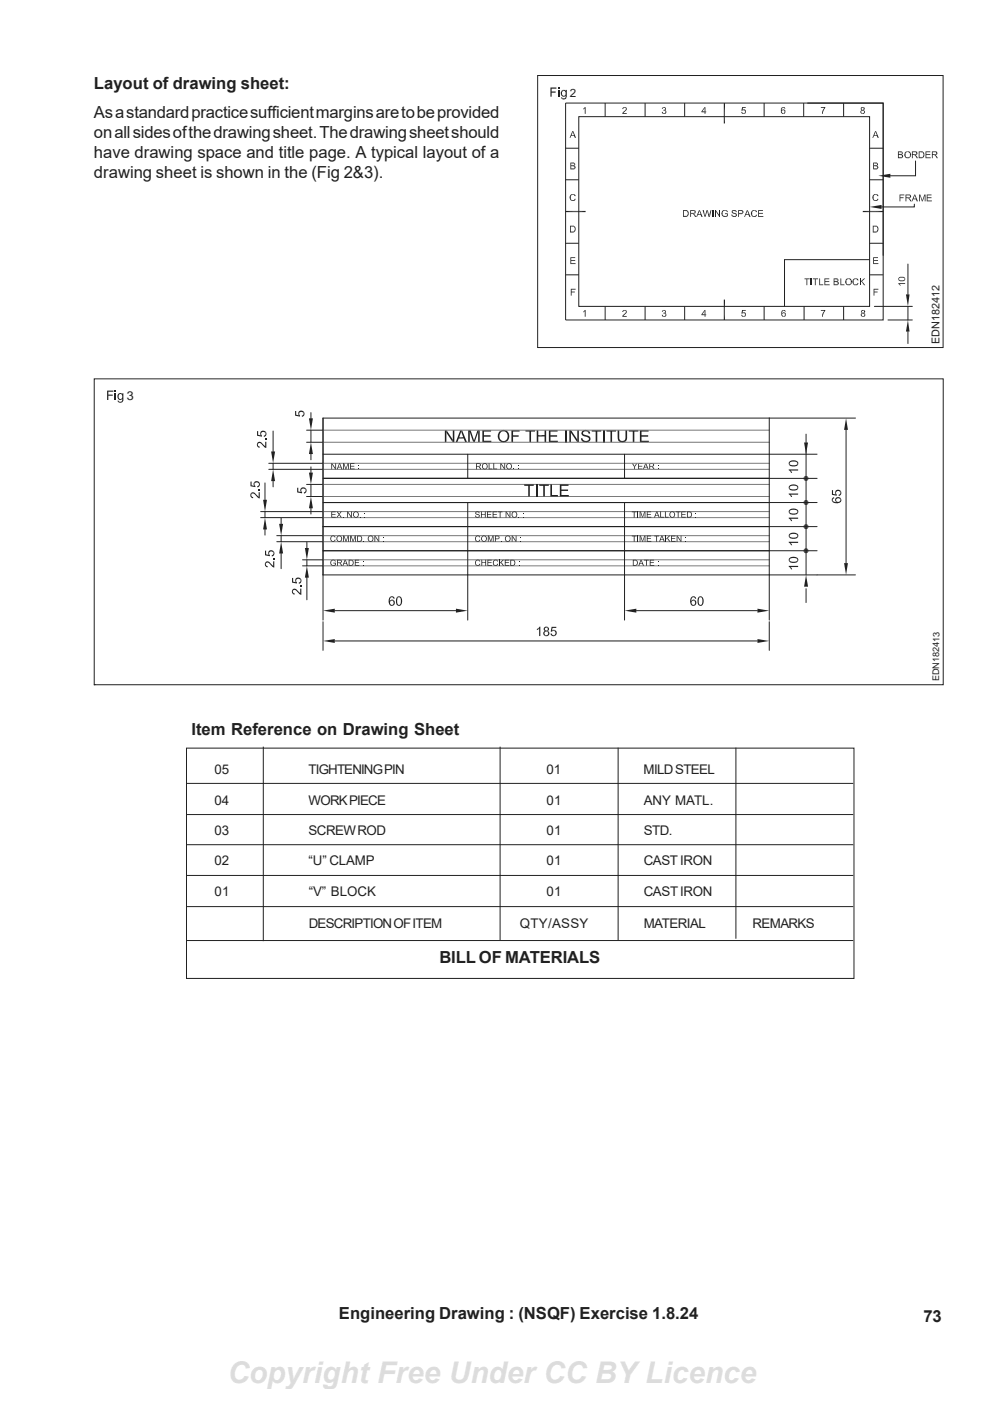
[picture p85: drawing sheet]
<svg xmlns="http://www.w3.org/2000/svg" width="210mm" height="297mm" viewBox="0 0 210 297" stroke-linecap="round" stroke-linejoin="round" font-family="sans-serif">
<defs><g id="words">
<g font-size="3.5" fill="#231f20">
<text x="19.9" y="18.9">Layout of drawing sheet:</text>
<text x="19.9" y="25.1">As a standard practice sufficient margins are to be provided</text>
<text x="19.9" y="29.3">on all sides of the drawing sheet. The drawing sheet should</text>
<text x="19.9" y="33.6">have drawing space and title page. A typical layout of a</text>
<text x="19.9" y="37.8">drawing sheet is shown in the (Fig 2&amp;3).</text>
<text x="40.6" y="155.8">Item Reference on Drawing Sheet</text>
<text x="93.2" y="204.1">BILL OF MATERIALS</text>
<text x="71.9" y="279.6">Engineering Drawing : (NSQF) Exercise 1.8.24</text>
<text x="195.8" y="280.4">73</text>
</g>
<g font-size="2.8" fill="#231f20">
<text x="45.5" y="164.1">05</text>
<text x="65.4" y="164.1">TIGHTENING PIN</text>
<text x="115.9" y="164.1">01</text>
<text x="136.5" y="164.1">MILD STEEL</text>
<text x="45.5" y="170.7">04</text>
<text x="65.4" y="170.7">WORK PIECE</text>
<text x="115.9" y="170.7">01</text>
<text x="136.5" y="170.7">ANY MATL.</text>
<text x="45.5" y="177.1">03</text>
<text x="65.4" y="177.1">SCREW ROD</text>
<text x="115.9" y="177.1">01</text>
<text x="136.5" y="177.1">STD.</text>
<text x="45.5" y="183.5">02</text>
<text x="65.4" y="183.5">“U” CLAMP</text>
<text x="115.9" y="183.5">01</text>
<text x="136.5" y="183.5">CAST IRON</text>
<text x="45.5" y="189.9">01</text>
<text x="65.4" y="189.9">“V” BLOCK</text>
<text x="115.9" y="189.9">01</text>
<text x="136.5" y="189.9">CAST IRON</text>
<text x="65.4" y="196.8">DESCRIPTION OF ITEM</text>
<text x="110.2" y="196.8">QTY/ASSY</text>
<text x="136.5" y="196.8">MATERIAL</text>
<text x="159.6" y="196.8">REMARKS</text>
</g>
<text font-size="2.6" fill="#231f20" x="26.9" y="84.9">3</text>
<text font-size="2.5" fill="#231f20" x="120.8" y="20.5">2</text>
<text font-size="2.3" fill="#231f20" x="199.2" y="73" transform="rotate(-90 199.2 73)">EDN182412</text>
<text font-size="1.9" fill="#231f20" x="199.1" y="144.4" transform="rotate(-90 199.1 144.4)">EDN182413</text>
</g></defs>
<path d="M153.6 21.9v4.3M119.9 44.8h4.3M182.9 44.8h4.4M153.6 63.5v4.3" fill="none" stroke="#231f20" stroke-width=".25"/>
<g fill="#231f20">
<path d="M157.2 66.7l.4 .4h.4l-.6 .1z"/>
<path d="M157.6 66.3l.5 .1-.1 .7h-.3l.2-.2v-.4z"/>
<path d="M157.4 66.2l.5 .1z"/>
<path d="M157.4 65.7h.7v.2h-.6l-.1 .4h.6l-.8 .2z"/>
<path d="M149.4 65.7h.2l-.7 1h.8v.1h-.1v.4h-.2v-.4h-.7z"/>
<path d="M149.6 65.7v1h-.7h.5v-.7z"/>
<path d="M140.3 66.7l.5 .4h-.4z"/>
<path d="M140.8 66.5l.4-.1 .1 .6-.2 .2-.7-.1 .7-.2v-.3z"/>
<path d="M140.7 66.3l.5 .1-.5 .1z"/>
<path d="M140.4 65.9l.4-.1-.3 .3h-.2z"/>
<path d="M140.5 65.8l.5-.1 .2 .2v.4h-.4l.2-.1v-.3z"/>
<path d="M132.5 65.8h.3l.1 .5-.7 .7h.7v.2h-1l.1-.4 .7-.6v-.2z"/>
<path d="M132 65.9l.2-.2 .6 .1-.6 .1v.2h-.3z"/>
<path d="M123.6 66.1h.4l-.3 .1z"/>
<path d="M123.8 65.9l.4-.2v1.5h-.2v-1.1l-.3-.1z"/>
<path d="M185.1 54.5h1.1v.2h-.9v.4h.9v.2h-.9v.5h.9v.2h-1.1z"/>
<path d="M185.6 48l.6 .1v.8l-.1 .2h-.9h.5l.3-.1a.66 .66 0 0 0-.4-1z"/>
<path d="M185.1 47.9h.8l.2 .1h-.9v1.1h.9l-.1 .1-.9 .1z"/>
<path d="M185.2 42.5l.7-.1 .2-.3 .1 .1v.2a.72 .72 0 0 1-1 .1z"/>
<path d="M185.6 41.2h.5l.1 .4z"/>
<path d="M185.1 41.4l.3-.2h.7h-.5a.68 .68 0 0 0-.2 1.2h.2l-.4 .1-.2-.4z"/>
<path d="M185.6 35.2h.6v.5h-.9h.7v-.4z"/>
<path d="M185.6 34.6h.5l.1 .4-.9 .1h.5l.2-.2-.1-.3z"/>
<path d="M185.1 34.5l1 .1h-.8v.5h.7l-.1 .1h.3h-.9v.5h.9l-.2 .2h-.9z"/>
<path d="M185.6 27.8h.1l-.3 .8 .5 .2h-.6l-.2 .4h-.1z"/>
<path d="M185.7 27.8l.6 1.4h-.2l-.2-.4-.5-.2h.5l-.3-.5z"/>
</g>
<path d="M128.3 21.9v2.8M136.8 21.9v2.8M145.2 21.9v2.8M162 21.9v2.8M170.4 21.9v2.8" fill="none" stroke="#231f20" stroke-width=".21"/>
<g fill="#231f20">
<path d="M123.6 23h.4l-.3 .2z"/>
<path d="M123.7 23l.5-.3v1.4h-.2v-1.1z"/>
</g>
<path d="M119.9 21.9h67.4v45.9h-67.4zM122.7 24.7h61.7v40.3h-61.7zM171.2 21.9h16.1v32.3M178.9 21.9v2.8M128.3 65v2.8M136.8 65v2.8M145.2 65v2.8M162 65v2.8" fill="none" stroke="#231f20" stroke-width=".21"/>
<g fill="#231f20">
<path d="M132.5 22.8h.3l.1 .5-.7 .7h.7v.1h-1l.1-.3 .7-.6v-.2z"/>
<path d="M132 22.9l.2-.2 .6 .1-.6 .1-.1 .2h-.2z"/>
<path d="M140.3 23.7l.5 .4h-.4z"/>
<path d="M140.8 23.5l.4-.1 .1 .6-.2 .1h-.7l.7-.2v-.4z"/>
<path d="M140.7 23.3l.5 .1-.5 .1z"/>
<path d="M140.4 22.9l.4-.1-.3 .3-.2-.1z"/>
<path d="M140.5 22.8l.5-.1 .2 .2v.4h-.4l.2-.1v-.3z"/>
<path d="M149.4 22.7h.2l-.7 .9h.8v.2h-.1v.3h-.2v-.3h-.7z"/>
<path d="M149.6 22.7v.9h-.7h.5v-.6z"/>
<path d="M157.2 23.7l.4 .4h.4h-.6z"/>
<path d="M157.6 23.3l.5 .1-.1 .7h-.3l.2-.2v-.4z"/>
<path d="M157.4 23.2l.5 .1z"/>
<path d="M157.4 22.7h.7v.2h-.6l-.1 .4h.6l-.8 .2z"/>
<path d="M166.1 23.4h.4l-.1 .7h-.3l.2-.2v-.4z"/>
<path d="M165.8 23.3h.6l-.7 .1z"/>
<path d="M165.7 22.9l.4-.1-.4 .3v.3h.2a.38 .38 0 0 0-.2 .3 .38 .38 0 0 0 .3 .4h.4h-.6l-.1-.1z"/>
<path d="M165.7 22.8h.1a.43 .43 0 0 1 .7 .2l-.4-.2z"/>
<path d="M174 22.7h1l-.4 .8-.1 .6h-.2v-.4l.5-.8h-.8z"/>
<path d="M182.9 23.5h.5v.5a.48 .48 0 0 1-.8 .1l.6-.2v-.4z"/>
<path d="M182.9 22.8h.4v.5h-.4l.2-.1v-.3z"/>
<path d="M182.5 22.9l.2-.2 .6 .1-.6 .2 .1 .3h.4l-.1 .1 .2 .1h-.6a.39 .39 0 0 0 .2 .6l-.5-.2v-.4l.3-.1-.2-.2z"/>
</g>
<path d="M184.4 55.1h-18.1v9.9" fill="none" stroke="#231f20" stroke-width=".21"/>
<g fill="#231f20">
<path d="M170.6 59h1.1v.2h-.5v1.3h-.2v-1.3h-.4z"/>
<path d="M171.9 59h.3v1.5h-.3z"/>
<path d="M172.3 59h1.1v.2h-.5v1.3h-.1v-1.3h-.5z"/>
<path d="M173.7 59h.2v1.3h.7v.2h-.9z"/>
<path d="M174.8 59h1v.2h-.8v.4h.8v.2h-.8v.5h.9v.2h-1.1z"/>
<path d="M177.3 59.8h.5v.5h-.9l.7-.1v-.3z"/>
<path d="M177.2 59.2h.5l.1 .3-.9 .1h.5l.2-.1-.1-.3z"/>
<path d="M176.8 59l.9 .1-.8 .1v.4h.7l-.1 .1 .3 .1h-.9v.5h.9l-.2 .2h-.8z"/>
<path d="M178.2 59h.2v1.3h.6v.2h-.8z"/>
<path d="M179.3 59.3l.2-.2h.4l-.4 .3v.6l.2 .3h.7l-.2 .2h-.6l-.2-.2-.2-.3z"/>
<path d="M179.5 59.1a.76 .76 0 0 1 1 .2 .76 .76 0 0 1-.1 1h-.5l.4-.1 .1-.7-.4-.4z"/>
<path d="M181 60.4l.7-.1 .1-.3h.2l-.1 .3a.71 .71 0 0 1-.9 .1z"/>
<path d="M181.4 59.1h.4l.2 .4z"/>
<path d="M180.8 59.3l.4-.3 .6 .1h-.4a.68 .68 0 0 0-.2 1.2h.2l-.4 .1-.3-.4z"/>
<path d="M182.7 59.7l.1-.1 .6 .9h-.2z"/>
<path d="M182.4 59.7l.8-.7h.2l-1 1z"/>
<path d="M182.3 59h.1v1.5h-.1z"/>
</g>
<path d="M119.9 31.4h2.8M119.9 38.1h2.8M119.9 51.6h2.8M119.9 58.3h2.8" fill="none" stroke="#231f20" stroke-width=".21"/>
<g fill="#231f20">
<path d="M121 61.2h1v.2h-.8v.4h.7v.2h-.7v.7h-.2z"/>
<path d="M120.9 54.5h1.1v.2h-.9v.4h.9v.2h-.9v.5h.9v.2h-1.1z"/>
<path d="M121.4 48l.6 .1v.8l-.1 .2h-.9h.5l.3-.1a.66 .66 0 0 0-.4-1z"/>
<path d="M120.9 47.9h.8l.2 .1h-.9v1.1h.9l-.1 .1-.9 .1z"/>
<path d="M121 42.5l.7-.1 .2-.3 .1 .1v.2a.72 .72 0 0 1-1 .1z"/>
<path d="M121.4 41.2h.5l.1 .4z"/>
<path d="M121 41.2h.9h-.5a.68 .68 0 0 0-.2 1.2h.2l-.4 .1-.2-.4v-.4z"/>
<path d="M121.4 35.2h.6v.5h-.9h.7v-.4z"/>
<path d="M121.4 34.6h.5l.1 .4-.9 .1h.5l.2-.2-.1-.3z"/>
<path d="M120.9 34.5l1 .1h-.8v.5h.7l-.1 .1h.3h-.9v.5h.9l-.2 .2h-.9z"/>
<path d="M121.4 27.8h.1l-.3 .8 .5 .2h-.6l-.2 .4h-.1z"/>
<path d="M121.5 27.8l.6 1.4h-.2l-.2-.4-.5-.2h.5l-.3-.5z"/>
</g>
<path d="M114 16h86v57.7h-86zM184.4 38.1h2.9M184.4 31.4h2.9M184.4 51.6h2.9" fill="none" stroke="#231f20" stroke-width=".21"/>
<g fill="#231f20">
<path d="M116.7 18.6h1.3v.2h-1v.6h.8v.3h-.8v.8h-.3z"/>
<path d="M118.3 19.1h.3v1.4h-.3z"/>
<path d="M118.3 18.6h.3v.2h-.3z"/>
<path d="M119 20.6l.2 .2h.3l-.4 .1z"/>
<path d="M119.1 20.9l.7-.1 .1-.1v-.4h.3l-.3 .7-.6 .1z"/>
<path d="M119.1 19.2h.4l-.1 .1a.63 .63 0 0 0 0 1h.8h-.4l-.1 .2-.6-.2-.2-.3v-.5z"/>
<path d="M119.7 19.3l.2-.1v-.1h.3v1.2h-.7l.4-.2v-.5z"/>
<path d="M119.2 19.1h.6l.1 .1h-.8z"/>
<path d="M145.3 44.7l.6 .1 .1 .8-.2 .2h-.8h.5l.3-.1a.66 .66 0 0 0-.5-1z"/>
<path d="M144.8 44.6h.9l.1 .1h-.8v1.1h.8v.1l-1 .1z"/>
<path d="M146.8 45.3h.3l.5 .7h-.2l-.4-.6z"/>
<path d="M146.5 45.1h.7l.1-.3-.3-.1 .4-.1v.6z"/>
<path d="M146.3 44.6h1.1l-.9 .1v.4l.9 .1-.9 .1v.7h-.2z"/>
<path d="M148.2 44.6h.2l-.4 .8 .5 .2h-.5l-.2 .4h-.2z"/>
<path d="M148.4 44.6l.6 1.4h-.3l-.2-.4-.5-.2h.5l-.2-.5z"/>
<path d="M149 44.6h.2l.3 1.1-.1 .3z"/>
<path d="M149.8 44.6h.3l-.5 1.4h-.2z"/>
<path d="M149.9 44.7l.2-.1 .3 1.2-.2 .2z"/>
<path d="M150.7 44.6h.1l-.3 1.4h-.3l.2-.2z"/>
<path d="M151.1 44.6h.2v1.4h-.2z"/>
<path d="M152.5 44.6h.2v1.4h-.2z"/>
<path d="M151.6 44.6h.2v1.4h-.2z"/>
<path d="M151.8 44.6l.7 1.1v.3l-.7-1.2z"/>
<path d="M153.7 45.2h.6l-.1 .7-.8 .1-.2-.2 .9-.1v-.3h-.4z"/>
<path d="M153.7 44.6h.4l.2 .4z"/>
<path d="M153.1 44.7l.3-.1h.7l-.8 .2-.1 .8 .3 .2h.2h-.5a.78 .78 0 0 1-.1-1.1z"/>
<path d="M155.1 45.5h.1l.2 .3h.3h-.5z"/>
<path d="M155.7 44.7h.5v.3h-.2l-.1-.3z"/>
<path d="M155.2 44.7l.1-.1h.8l-.7 .1-.1 .3 .2 .1a.67 .67 0 0 1 .8 .4v.2l-.3 .3-.8-.1 .7-.1a.27 .27 0 0 0 .2-.3 .27 .27 0 0 0-.4-.2l-.5-.2z"/>
<path d="M157.1 44.7h.4l.1 .4-.9 .1h.6l.1-.1v-.3z"/>
<path d="M156.5 44.6h1l-.8 .1v.5h.8l-.1 .2h-.7v.6h-.2z"/>
<path d="M158.4 44.6h.1l-.3 .8 .5 .2h-.6l-.2 .4h-.1z"/>
<path d="M158.5 44.6l.6 1.4h-.2l-.2-.4-.5-.2h.5l-.2-.5z"/>
<path d="M159.5 45.9l.7-.1 .1-.3 .2 .1-.1 .2a.72 .72 0 0 1-.9 .1z"/>
<path d="M159.9 44.6h.4l.2 .4z"/>
<path d="M159.4 44.7l.2-.1h.7h-.4a.68 .68 0 0 0-.3 1.2h.3l-.4 .1-.3-.4z"/>
<path d="M160.7 44.6h1.1v.1h-.9v.4h.9v.2h-.9v.5h.9v.2h-1.1z"/>
</g>
<path d="M184.4 58.3h2.9M170.5 65v2.8M178.9 65v2.8" fill="none" stroke="#231f20" stroke-width=".21"/>
<g fill="#231f20">
<path d="M166.2 66.4h.4l-.1 .7h-.3l.2-.2v-.4z"/>
<path d="M165.8 66.4l.2-.2 .5 .1z"/>
<path d="M165.7 65.9l.5-.1-.4 .3v.3h.2a.38 .38 0 0 0-.2 .4 .38 .38 0 0 0 .3 .3h.4l-.6 .1-.2-.2z"/>
<path d="M165.8 65.8h.1a.43 .43 0 0 1 .7 .3l-.4-.3z"/>
<path d="M174 65.7h1l-.4 .9-.1 .6h-.2v-.5l.5-.8h-.8z"/>
<path d="M183 66.5l.4 .1v.4a.48 .48 0 0 1-.7 .1l.6-.2v-.3z"/>
<path d="M183 65.8h.4v.5h-.4l.2-.1v-.3z"/>
<path d="M182.6 65.9l.2-.2 .6 .1-.6 .2v.3h.5l-.1 .1 .2 .1h-.6a.39 .39 0 0 0 .2 .6l-.5-.2v-.3l.3-.2-.2-.2z"/>
<path d="M185.2 61.2h1v.2h-.8v.4h.7v.2h-.7v.7h-.2z"/>
<path d="M190.9 32.9h.5v.5h-.8l.6-.1v-.4z"/>
<path d="M190.8 32.3h.5l.1 .3-.8 .1h.5l.1-.2-.1-.2z"/>
<path d="M190.4 32.1l.9 .1-.7 .1v.4h.6l-.1 .1 .3 .1h-.8v.5h.8l-.2 .1h-.8z"/>
<path d="M191.8 32.4l.2-.2h.4l-.4 .2v.7l.3 .3h.6l-.1 .1h-.6l-.3-.1-.2-.4z"/>
<path d="M192 32.2a.76 .76 0 0 1 1 .1 .76 .76 0 0 1-.1 1.1h-.5l.4-.1 .1-.8-.4-.3z"/>
<path d="M193.8 32.9h.3l.5 .6h-.2l-.4-.6z"/>
<path d="M193.5 32.7h.7l.1-.3-.3-.1 .5-.1v.6z"/>
<path d="M193.4 32.1l1.1 .1-1 .1v.4l1 .1-1 .1v.6h-.1z"/>
<path d="M195.3 32.3l.6 .1 .1 .7-.2 .3h-.8h.5l.2-.2a.66 .66 0 0 0-.4-.9z"/>
<path d="M194.8 32.1h.8l.2 .2h-.8v1.1h.8l-.1 .1h-.9z"/>
<path d="M196.2 32.1h1v.2h-.8v.4h.8v.2h-.8v.5h.9v.1h-1.1z"/>
<path d="M198 32.9h.3l.6 .6h-.3l-.3-.6z"/>
<path d="M197.8 32.7h.6l.1-.3-.2-.1 .4-.1v.6z"/>
<path d="M197.6 32.1l1.1 .1-.9 .1v.4l.9 .1-.9 .1v.6h-.2z"/>
<path d="M190.7 41.2h1v.2h-.8v.4h.7v.2h-.7v.7h-.2z"/>
<path d="M192.4 42h.4l.5 .7h-.3l-.3-.6z"/>
<path d="M192.2 41.8h.6l.1-.3-.2-.1 .4-.1v.6z"/>
<path d="M192 41.2l1.1 .1-.9 .1v.4l.9 .1-.9 .1v.7h-.2z"/>
<path d="M193.9 41.2h.1l-.3 .9 .5 .2h-.6l-.2 .4h-.1z"/>
<path d="M194 41.2l.6 1.5h-.2l-.2-.4-.5-.2h.5l-.3-.5z"/>
<path d="M196 41.2h.2l-.6 1.5h-.1z"/>
<path d="M196.2 41.2v1.5h-.1v-1.2z"/>
<path d="M194.9 41.2h.2l-.1 1.5h-.1z"/>
<path d="M195.1 41.2l.5 1.1-.1 .4-.5-1.3z"/>
<path d="M196.5 41.2h1v.2h-.8v.4h.8v.2h-.8v.5h.9v.2h-1.1z"/>
<path d="M186.2 37.3l2.6-.5v.9z"/>
</g>
<path d="M194.1 34.1v3.2h-5.3" fill="none" stroke="#231f20" stroke-width=".21"/>
<path d="M184.4 43.9l2.5-.5v.9z" fill="#231f20"/>
<path d="M192.5 56v6.4M193.9 43.3v.6h-7M185.4 65h8M188.3 67.8h5.1M192.5 65v2.8M192.5 70.3v2.5" fill="none" stroke="#231f20" stroke-width=".21"/>
<g fill="#231f20">
<path d="M192.5 67.8l.3 2.5h-.7z"/>
<path d="M192.1 62.4h.7l-.3 2.6z"/>
<path d="M190.8 60.2l.2 .4-.3-.1z"/>
<path d="M190.5 60h1.4v.2h-1.1l-.1 .3z"/>
<path d="M190.6 59.1l.3 .4h.6l.2-.1 .1-.5v.5a1.03 1.03 0 0 1-1.2 .1z"/>
<path d="M190.6 58.9a1.2 1.2 0 0 1 1.2 0v.2a.88 .88 0 0 0-1.2-.2v.6z"/>
</g>
<path d="M65.1 118.7v1.3" fill="none" stroke="#231f20" stroke-width=".21"/>
<g fill="#231f20">
<path d="M64.6 116.2h.9l-.4 2.5z"/>
<path d="M62.1 124.9a1.04 1.04 0 0 1 1.3 .6l.3 .3v-1h.2v1.3l-.4-.1a1.55 1.55 0 0 0-1.3-.9l-.1 .3z"/>
<path d="M62 125l.1 .6 .4 .2v.3a.67 .67 0 0 1-.5-1.1z"/>
<path d="M63.6 124.1h.3v.3h-.3z"/>
<path d="M63.7 122.6a.65 .65 0 0 1 .2 .7 .65 .65 0 0 1-.5 .5l-.1-.3 .4-.2z"/>
<path d="M62.7 122.6h.1a.73 .73 0 0 1 .9 0v.5a.47 .47 0 0 0-.4-.4 .47 .47 0 0 0-.5 .4z"/>
<path d="M62.7 122.7v.7l-.1-.3z"/>
<path d="M61.9 122.5h.3v.8l.5 .1v-.8l.2 1.1-1-.2z"/>
</g>
<path d="M65.1 121.8v5.4" fill="none" stroke="#231f20" stroke-width=".21"/>
<path d="M65.1 120l.4 2.5h-.9z" fill="#231f20"/>
<path d="M59.6 113.6v1.2M64.1 120h4.4M64.1 118.7h4.4M65.1 115v1.8" fill="none" stroke="#231f20" stroke-width=".21"/>
<g fill="#231f20">
<path d="M59.2 111.1h.8l-.4 2.5z"/>
<path d="M56.4 119.1a1.04 1.04 0 0 1 1.3 .6l.2 .3v-1h.3v1.3l-.4-.1a1.55 1.55 0 0 0-1.3-.9l-.1 .3z"/>
<path d="M56.3 119.2l.1 .6 .4 .2-.1 .3a.67 .67 0 0 1-.4-1.1z"/>
<path d="M57.9 118.3h.3v.3h-.3z"/>
<path d="M58 116.8a.65 .65 0 0 1 .2 .7 .65 .65 0 0 1-.6 .5v-.3l.3-.2z"/>
<path d="M57 116.8h.1a.74 .74 0 0 1 .9 0v.5a.47 .47 0 0 0-.5-.4 .47 .47 0 0 0-.5 .4z"/>
<path d="M57 116.9v.7l-.2-.3z"/>
<path d="M56.2 116.7h.2v.8l.6 .1v-.8l.2 1.1-1-.2z"/>
</g>
<path d="M59.6 116.7v3.9" fill="none" stroke="#231f20" stroke-width=".21"/>
<path d="M59.6 114.8l.4 2.6h-.8z" fill="#231f20"/>
<path d="M65.9 99v1.8M58.7 114.8h9.8M58.7 113.6h9.8M59.6 109.8v1.9M65.9 102.7v2.6" fill="none" stroke="#231f20" stroke-width=".21"/>
<path d="M65.5 100.2h.8l-.4 2.5z" fill="#231f20"/>
<path d="M65 105.3h3.5M65 102.7h3.5M65.9 107.1v1.9" fill="none" stroke="#231f20" stroke-width=".21"/>
<g fill="#231f20">
<path d="M65.9 105.3l.4 2.5h-.8z"/>
<path d="M64.8 103.5a.65 .65 0 0 1 .2 .7 .65 .65 0 0 1-.5 .4l-.1-.2 .4-.2z"/>
<path d="M63.8 103.5h.1a.73 .73 0 0 1 .9 0v.5a.47 .47 0 0 0-.5-.4 .47 .47 0 0 0-.4 .4z"/>
<path d="M63.8 103.5v.8l-.1-.4z"/>
<path d="M63 103.4h.2v.8l.6 .1v-.8l.2 1.1-1-.2z"/>
<path d="M53.3 104.5a1.04 1.04 0 0 1 1.3 .6l.2 .2v-.9h.3v1.3l-.4-.2a1.55 1.55 0 0 0-1.3-.8l-.1 .3z"/>
<path d="M53.2 104.5l.1 .7 .4 .2v.2a.67 .67 0 0 1-.5-1.1z"/>
<path d="M54.8 103.7h.3v.3h-.3z"/>
<path d="M54.9 102.2a.65 .65 0 0 1 .2 .7 .65 .65 0 0 1-.5 .4l-.1-.2 .4-.2z"/>
<path d="M53.9 102.2h.1a.73 .73 0 0 1 .9 0v.5a.47 .47 0 0 0-.5-.4 .47 .47 0 0 0-.4 .4z"/>
<path d="M53.9 102.2v.8l-.1-.4z"/>
<path d="M53.1 102.1h.2v.8l.6 .1v-.8l.2 1.1-1-.2z"/>
<path d="M56.2 109.7l.4 2.5h-.8z"/>
<path d="M55.8 106h.8l-.4 2.5z"/>
</g>
<path d="M55.3 108.5h13.2M55.3 109.7h13.2M56.2 102.4v4.2M56.2 108.5v1.2M56.2 111.6v1.8" fill="none" stroke="#231f20" stroke-width=".21"/>
<g fill="#231f20">
<path d="M54.7 93.8a1.04 1.04 0 0 1 1.3 .6l.2 .2v-.9h.3v1.3l-.4-.2a1.55 1.55 0 0 0-1.3-.8l-.1 .3z"/>
<path d="M54.6 93.8l.1 .7 .4 .2-.1 .2a.67 .67 0 0 1-.4-1.1z"/>
<path d="M56.2 93h.3v.2h-.3z"/>
<path d="M56.3 91.5a.65 .65 0 0 1 .2 .7 .65 .65 0 0 1-.6 .4v-.2l.4-.2z"/>
<path d="M55.3 91.5l.1-.1a.73 .73 0 0 1 .9 .1v.5a.47 .47 0 0 0-.5-.4 .47 .47 0 0 0-.4 .4z"/>
<path d="M55.3 91.5v.8l-.2-.4z"/>
<path d="M54.5 91.4h.2v.8l.6 .1v-.8l.2 1.1-1-.2z"/>
<path d="M57.9 99.5l.4 2.5h-.8z"/>
<path d="M57.5 95.7h.8l-.4 2.5z"/>
</g>
<path d="M57 98.2h11.5M57 99.5h11.5M57.9 91.4v5M57.9 98.2v1.3M57.9 101.4v1.8" fill="none" stroke="#231f20" stroke-width=".21"/>
<g fill="#231f20">
<path d="M64.4 87.2a.65 .65 0 0 1 .1 .7 .65 .65 0 0 1-.5 .5v-.3l.3-.2z"/>
<path d="M63.4 87.2a.73 .73 0 0 1 1 0v.5a.47 .47 0 0 0-.5-.4 .47 .47 0 0 0-.5 .4z"/>
<path d="M63.4 87.3l-.1 .7-.1-.3z"/>
<path d="M62.6 87.1h.2v.8l.5 .1 .1-.8 .2 1.1-1-.2z"/>
<path d="M65.9 93.8l.4 2.5h-.8z"/>
<path d="M65.5 88.7h.8l-.4 2.5z"/>
</g>
<path d="M65 91.2h3.5M65 93.8h3.5M65.9 87.5v1.8M65.9 91.2v2.6M65.9 95.6v1.9M68.5 88.6v33.3" fill="none" stroke="#231f20" stroke-width=".21"/>
<g fill="#231f20">
<path d="M96 91.2h.3v2.5h-.3z"/>
<path d="M94.3 91.2h.4l-.1 2.5h-.3z"/>
<path d="M94.7 91.2l1.3 2v.5l-1.4-2z"/>
<path d="M97.6 91.2h.4l-.6 1.5 .9 .3h-1l-.3 .7h-.4z"/>
<path d="M98 91.2l1 2.5h-.4l-.3-.7-.9-.3h.8l-.4-1.2z"/>
<path d="M101.3 91.2h.4l-.3 .4-.8 2.1h-.3z"/>
</g>
<path d="M101.5 91.2v2.5" fill="none" stroke="#231f20" stroke-width=".32"/>
<g fill="#231f20">
<path d="M99.3 91.2h.5l-.2 .4v2.1h-.3z"/>
<path d="M99.8 91.2l.7 2.2-.2 .3-.7-2.1z"/>
<path d="M102.3 91.2h1.8v.3h-1.5v.8h1.4v.3h-1.4v.8h1.6v.3h-1.9z"/>
<path d="M105.9 91.5l.9-.1a1.04 1.04 0 0 0-.9 1.1 1.04 1.04 0 0 0 .9 1h.8a1.31 1.31 0 0 1-1.9-.2 1.31 1.31 0 0 1 .2-1.8z"/>
<path d="M106 91.4a1.31 1.31 0 0 1 1.8 .3 1.31 1.31 0 0 1-.2 1.8h-.8a1.04 1.04 0 0 0 .8-1 1.04 1.04 0 0 0-.8-1.1z"/>
<path d="M108.4 91.2h1.8v.3h-1.4v.8h1.2v.3h-1.2v1.1h-.4z"/>
<path d="M111.4 91.2h2v.3h-.8v2.2h-.3v-2.2h-.9z"/>
<path d="M114.1 92.2h1.4v-1h.3v2.5h-.3v-1.2z"/>
<path d="M113.8 91.2h.3v1l1.4 .3h-1.4v1.2h-.3z"/>
<path d="M116.4 91.2h1.8v.3h-1.5v.8h1.4v.3h-1.4v.8h1.6v.3h-1.9z"/>
</g>
<path d="M120 91.2v2.5" fill="none" stroke="#231f20" stroke-width=".34"/>
<g fill="#231f20">
<path d="M122.4 91.2h.3v2.5h-.3z"/>
<path d="M120.7 91.2h.4l-.1 2.5h-.3z"/>
<path d="M121.1 91.2l1.3 2v.5l-1.4-2z"/>
<path d="M123.2 92.9l.3 .1a.67 .67 0 0 0 .7 .5h-.8z"/>
<path d="M124.2 91.5h.8l.1 .4h-.3a.52 .52 0 0 0-.6-.4z"/>
<path d="M123.4 91.5a1.11 1.11 0 0 1 1.6 0l-1.3 .1-.1 .4 .3 .2a1.13 1.13 0 0 1 1.3 1 1.14 1.14 0 0 1-1.8 .3h.8a.45 .45 0 0 0 .6-.2 .45 .45 0 0 0 0-.5 1.72 1.72 0 0 1-1.5-.9z"/>
<path d="M125.5 91.2h2v.3h-.9v2.2h-.3v-2.2h-.8z"/>
</g>
<path d="M128 91.2v2.5" fill="none" stroke="#231f20" stroke-width=".34"/>
<g fill="#231f20">
<path d="M128.6 91.2h2v.3h-.8v2.2h-.4v-2.2h-.8z"/>
<path d="M132.6 91.2h.4v1.5a1.04 1.04 0 0 1-.6 1 1.04 1.04 0 0 1-1.2-.2h.7a.63 .63 0 0 0 .7-.8z"/>
<path d="M131 91.2h.3v1.5a.63 .63 0 0 0 .6 .8h-.7l-.2-.3z"/>
<path d="M133.3 91.2h2v.3h-.8v2.2h-.3v-2.2h-.9z"/>
<path d="M135.7 91.2h1.8v.3h-1.5v.8h1.4v.3h-1.4v.8h1.6v.3h-1.9z"/>
</g>
<path d="M68.5 93.8h94.6M68.5 91.2h94.6" fill="none" stroke="#77797b" stroke-width=".21"/>
<g fill="#231f20">
<path d="M134 98.2h.2l.3 .6-.1 .2z"/>
<path d="M134.9 98.2h.2l-.5 .8v.5h-.2v-.5z"/>
<path d="M135.3 98.2h.9v.2h-.7v.4h.7v.1h-.7v.5h.7v.1h-.9z"/>
<path d="M136.8 98.2h.2l-.3 .8 .5 .1h-.6l-.1 .4h-.2z"/>
<path d="M137 98.2l.5 1.3h-.2l-.1-.4-.5-.1h.4l-.2-.6z"/>
<path d="M138 98.9h.4l.4 .6h-.2z"/>
<path d="M138.2 98.4l.4-.1v.5h-.8l.6-.1 .1-.3z"/>
<path d="M137.7 98.2l.9 .1-.8 .1v.4h.8l-.8 .1v.6h-.1z"/>
<path d="M139.5 99.3h.1v.2h-.1z"/>
<path d="M139.5 98.6h.1v.2h-.1z"/>
</g>
<path d="M68.5 99.5h94.6M68.5 98.2h94.6M68.5 120h94.6M68.5 118.7h94.6M68.5 114.8h94.6M68.5 113.6h94.6M68.5 108.5h94.6M68.5 109.7h94.6M68.5 102.7h94.6M68.5 105.3h94.6" fill="none" stroke="#77797b" stroke-width=".21"/>
<path d="M163.1 96.3h10.1M170.9 92v29.9M170.9 124.8v3M173.2 121.9h-104.7" fill="none" stroke="#231f20" stroke-width=".21"/>
<g fill="#231f20">
<path d="M167.7 99.8l.3 .5h-.3z"/>
<path d="M167.2 99.5h2v.3h-1.5l-.1 .3z"/>
<path d="M167.4 98.3a1.03 1.03 0 0 0 1.7 0v.4l-1 .2-.7-.2z"/>
<path d="M167.4 97.8a1.28 1.28 0 0 1 1.9 .4l-.2 .5v-.4a1.13 1.13 0 0 0-1.4-.4l-.3 .3v.5l-.2-.4z"/>
</g>
<path d="M163.1 116.8h10.1" fill="none" stroke="#231f20" stroke-width=".21"/>
<g fill="#231f20">
<path d="M170.4 116.6v.4z"/>
<path d="M170.4 116.6l.1 .6z"/>
<path d="M170.5 116.4v.8l-.1-.6z"/>
<path d="M170.5 116.4l.2 .9-.2-.1z"/>
<path d="M170.5 116.4l.2-.1v1z"/>
<path d="M170.7 116.3l.2 1h-.2z"/>
<path d="M170.7 116.3l.2-.1v1.1z"/>
<path d="M170.9 116.2l.2 1.1h-.2z"/>
<path d="M170.9 116.2l.2 .1v1z"/>
<path d="M171.1 116.3l.2 .9-.2 .1z"/>
<path d="M171.1 116.3l.2 .1v.8z"/>
<path d="M171.3 116.4l.1 .6-.1 .2z"/>
<path d="M171.3 116.4l.1 .6z"/>
<path d="M171.4 116.6v.4z"/>
<path d="M170.4 111.4v.4z"/>
<path d="M170.4 111.4l.1 .6z"/>
<path d="M170.5 111.3v.7l-.1-.6z"/>
<path d="M170.5 111.3l.2 .8-.2-.1z"/>
<path d="M170.5 111.3l.2-.1v.9z"/>
<path d="M170.7 111.2l.2 1-.2-.1z"/>
<path d="M170.7 111.2l.2-.1v1.1z"/>
<path d="M170.9 111.1l.2 1-.2 .1z"/>
<path d="M170.9 111.1l.2 .1v.9z"/>
<path d="M171.1 111.2l.2 .8-.2 .1z"/>
<path d="M171.1 111.2l.2 .1v.7z"/>
<path d="M171.3 111.3l.1 .5-.1 .2z"/>
<path d="M171.3 111.3l.1 .5z"/>
<path d="M171.4 111.4v.4z"/>
<path d="M170.4 106.3v.4z"/>
<path d="M170.4 106.3l.1 .6z"/>
<path d="M170.5 106.2v.7l-.1-.6z"/>
<path d="M170.5 106.2l.2 .8-.2-.1z"/>
<path d="M170.5 106.2l.2-.2v1z"/>
<path d="M170.7 106l.2 1.1-.2-.1z"/>
<path d="M170.7 106h.2v1.1z"/>
<path d="M170.9 106l.2 1-.2 .1z"/>
<path d="M170.9 106h.2v1z"/>
<path d="M171.1 106l.2 .9-.2 .1z"/>
<path d="M171.1 106l.2 .2v.7z"/>
<path d="M171.3 106.2l.1 .5-.1 .2z"/>
<path d="M171.3 106.2l.1 .5z"/>
<path d="M171.4 106.3v.4z"/>
<path d="M170.9 121.9l.4 2.5h-.8z"/>
<path d="M170.4 101.2v.4z"/>
<path d="M170.4 101.2l.1 .6z"/>
<path d="M170.5 101v.8l-.1-.6z"/>
<path d="M170.5 101l.2 .9-.2-.1z"/>
<path d="M170.5 101l.2-.1v1z"/>
<path d="M170.7 100.9l.2 1.1-.2-.1z"/>
<path d="M170.7 100.9h.2v1.1z"/>
<path d="M170.9 100.9l.2 1-.2 .1z"/>
<path d="M170.9 100.9h.2v1z"/>
<path d="M171.1 100.9l.2 .9-.2 .1z"/>
<path d="M171.1 100.9l.2 .1v.8z"/>
<path d="M171.3 101l.1 .6-.1 .2z"/>
<path d="M171.3 101l.1 .6z"/>
<path d="M171.4 101.2v.4z"/>
<path d="M167.7 120.2l.3 .5h-.3z"/>
<path d="M167.2 120h2v.2h-1.5l-.1 .4z"/>
<path d="M167.4 118.7a1.03 1.03 0 0 0 1.7 0v.4l-1 .3-.7-.2z"/>
<path d="M167.4 118.3a1.28 1.28 0 0 1 1.9 .4l-.2 .4v-.4a1.13 1.13 0 0 0-1.4-.3l-.3 .3v.5l-.2-.5z"/>
</g>
<path d="M163.1 88.6h18.3M179.4 91.1v28.3M173.2 121.9h8.2" fill="none" stroke="#231f20" stroke-width=".21"/>
<g fill="#231f20">
<path d="M179 119.4h.8l-.4 2.5z"/>
<path d="M179.4 88.6l.4 2.5h-.8z"/>
<path d="M177.2 105.6l.8-.2 .2 .2v.4l-.2-.3-.3-.1-.3 .1-.1 .3z"/>
<path d="M177.2 105.6l.1 .9a.57 .57 0 0 1-.1-.9z"/>
<path d="M176.6 106l.2 .4 .5 .1v-.3a.47 .47 0 0 0 .5 .2 .47 .47 0 0 0 .4-.4v-.4l.2 .5a1.24 1.24 0 0 1-1.9 .4z"/>
<path d="M176.6 105.5l.2-.1 .1 .3-.3 .2-.1 .6-.1-.6z"/>
<path d="M178.2 104a.65 .65 0 0 1 .2 .7 .65 .65 0 0 1-.6 .4v-.2l.3-.2z"/>
<path d="M177.2 104h.1a.73 .73 0 0 1 .9 0v.5a.47 .47 0 0 0-.5-.4 .47 .47 0 0 0-.5 .4z"/>
<path d="M177.2 104.1v.7l-.2-.4z"/>
<path d="M176.4 103.9h.2v.8l.6 .1v-.8l.2 1.1-1-.2z"/>
</g>
<path d="M163.1 111.6h10.1" fill="none" stroke="#231f20" stroke-width=".21"/>
<g fill="#231f20">
<path d="M167.7 115.1l.3 .5h-.3z"/>
<path d="M167.2 114.9h2v.2h-1.5l-.1 .3z"/>
<path d="M167.4 113.6a1.04 1.04 0 0 0 1.7 0v.4l-1 .2-.7-.2z"/>
<path d="M167.4 113.2a1.28 1.28 0 0 1 1.9 .3l-.2 .5v-.4a1.13 1.13 0 0 0-1.4-.3l-.3 .3v.4l-.2-.4z"/>
</g>
<path d="M68.5 121.9v9.6M71 129.5h25.7M99.2 121.9v9.6" fill="none" stroke="#231f20" stroke-width=".21"/>
<g fill="#231f20">
<path d="M68.5 129.5l2.5-.4v.8z"/>
<path d="M96.7 129.1l2.5 .4-2.5 .4z"/>
<path d="M83.1 127.3h.4l.2 .3-.2 .7h-.4l.3-.2 .1-.3-.1-.3z"/>
<path d="M82.7 127.3a.57 .57 0 0 1 .8 0z"/>
<path d="M82.7 126.6h.4l-.4 .3-.1 .5h.3a.47 .47 0 0 0-.2 .5 .47 .47 0 0 0 .4 .4h.4l-.5 .2a1.24 1.24 0 0 1-.3-1.9z"/>
<path d="M82.7 126.6a.6 .6 0 0 1 .6-.2 .6 .6 0 0 1 .4 .5h-.3l-.2-.2z"/>
<path d="M84.2 126.6h.4a1.04 1.04 0 0 0 0 1.7h-.4l-.2-.3v-.7z"/>
<path d="M84.2 126.6l.4-.2a1.1 1.1 0 0 1 .7 1 1.1 1.1 0 0 1-.6 1.1l-.5-.2h.4a1.13 1.13 0 0 0 .3-1.4l-.3-.3z"/>
</g>
<path d="M163.1 106.5h10.1" fill="none" stroke="#231f20" stroke-width=".21"/>
<g fill="#231f20">
<path d="M167.7 110l.3 .5h-.3z"/>
<path d="M167.2 109.7h2v.3h-1.5l-.1 .3z"/>
<path d="M167.4 108.5a1.04 1.04 0 0 0 1.7 0v.4l-1 .2-.7-.2z"/>
<path d="M167.4 108.1a1.28 1.28 0 0 1 1.9 .3l-.2 .5v-.4a1.13 1.13 0 0 0-1.4-.4l-.3 .4v.4l-.2-.4z"/>
</g>
<path d="M68.5 88.6h94.6M163.1 101.4h10.1" fill="none" stroke="#231f20" stroke-width=".21"/>
<g fill="#231f20">
<path d="M167.7 104.9l.3 .5h-.3z"/>
<path d="M167.2 104.6h2v.3h-1.5l-.1 .3z"/>
<path d="M167.4 103.4a1.04 1.04 0 0 0 1.7 0v.4l-1 .2-.7-.2z"/>
<path d="M167.4 103a1.28 1.28 0 0 1 1.9 .3l-.2 .5v-.4a1.13 1.13 0 0 0-1.4-.4l-.3 .3v.5l-.2-.4z"/>
</g>
<path d="M68.5 96.3h94.6" fill="none" stroke="#231f20" stroke-width=".21"/>
<path d="M170.5 93.8h.8l-.4 2.5z" fill="#231f20"/>
<path d="M68.5 111.6h94.6zM68.5 106.5h94.6M68.5 101.4h94.6M132.4 121.9v9.6M134.9 129.5h25.7M163.1 121.9v9.6" fill="none" stroke="#231f20" stroke-width=".21"/>
<g fill="#231f20">
<path d="M160.6 129.1l2.5 .4-2.5 .4z"/>
<path d="M132.4 129.5l2.5-.4v.8z"/>
<path d="M147 127.3h.5l.1 .3-.1 .7h-.5l.3-.2 .1-.3-.1-.3z"/>
<path d="M146.6 127.3a.57 .57 0 0 1 .9 0z"/>
<path d="M146.6 126.6h.4l-.3 .3-.1 .5h.2a.47 .47 0 0 0-.2 .5 .47 .47 0 0 0 .4 .4h.5l-.5 .2a1.24 1.24 0 0 1-.4-1.9z"/>
<path d="M146.6 126.6a.6 .6 0 0 1 .6-.2 .6 .6 0 0 1 .4 .5h-.2l-.2-.2z"/>
<path d="M148.1 126.6h.4a1.04 1.04 0 0 0 0 1.7h-.4l-.1-.3-.1-.7z"/>
<path d="M148.1 126.6l.4-.2a1.1 1.1 0 0 1 .7 1 1.1 1.1 0 0 1-.6 1.1l-.5-.2h.4a1.13 1.13 0 0 0 .4-1.4l-.4-.3z"/>
</g>
<path d="M68.5 111.6h94.6M68.5 131.8v6.1M71 135.9h89.6M163.1 131.8v6.1" fill="none" stroke="#231f20" stroke-width=".21"/>
<g fill="#231f20">
<path d="M68.5 135.9l2.5-.4v.8z"/>
<path d="M160.6 135.5l2.5 .4-2.5 .4z"/>
<path d="M113.8 133.4l.5-.1-.5 .3z"/>
<path d="M114 133.3l.6-.4v2h-.3v-1.6z"/>
<path d="M115.8 133.9h.6l.1 .4-.1 .3a.7 .7 0 0 1-1 .1l.7-.1 .1-.6z"/>
<path d="M115.8 133.1h.5v.6h-.5l.4-.3z"/>
<path d="M115.5 133l.4-.1 .4 .2-.7 .1-.1 .2 .1 .2 .7 .1-.2 .1 .2 .1-.8 .1v.5l.3 .2h-.4a.55 .55 0 0 1 .2-.9l-.3-.3z"/>
<path d="M116.7 134.3h.3l.2 .4h.6a.65 .65 0 0 1-.6 .2 .65 .65 0 0 1-.5-.6z"/>
<path d="M117.4 133.8h.5a.74 .74 0 0 1-.1 .9h-.4a.47 .47 0 0 0 .4-.5 .47 .47 0 0 0-.4-.4z"/>
<path d="M117 133.7l.4-.2 .4 .2z"/>
<path d="M117 132.9h.9v.2h-.7l-.2 .6h.9l-1.1 .2z"/>
</g>
<path d="M68.5 88.6v33.3M99.2 96.3v5.1M132.4 96.3v5.1M163.1 88.6v33.3M68.5 116.8h94.6zM68.5 116.8h94.6M99.2 106.5v15.4M132.4 106.5v15.4" fill="none" stroke="#231f20" stroke-width=".21"/>
<g fill="#231f20">
<path d="M71.1 98.2h.2v1.3h-.2z"/>
<path d="M70.2 98.2h.2v1.3h-.2z"/>
<path d="M70.4 98.2l.7 1v.3l-.7-1z"/>
<path d="M71.9 98.2h.2l-.3 .8 .5 .1h-.6l-.1 .4h-.2z"/>
<path d="M72.1 98.2l.5 1.3h-.2l-.1-.4-.5-.1h.4l-.2-.6z"/>
<path d="M73.7 98.2h.2l-.5 1.3h-.1z"/>
<path d="M73.9 98.2v1.3h-.1v-1.1z"/>
<path d="M72.7 98.2h.3l-.1 1.3h-.2z"/>
<path d="M73 98.2l.3 1.1v.2l-.4-1.1z"/>
<path d="M74.2 98.2h1v.2h-.8v.4h.7v.1h-.7v.5h.8v.1h-1z"/>
<path d="M75.9 99.3h.2v.2h-.2z"/>
<path d="M75.9 98.6h.2v.2h-.2z"/>
<path d="M101.3 98.9h.3l.5 .6h-.3z"/>
<path d="M101.5 98.4l.4-.1v.5h-.8l.6-.1v-.3z"/>
<path d="M100.9 98.2l1 .1-.8 .1v.4h.8l-.8 .1v.6h-.2z"/>
<path d="M102.4 98.4h.4a.52 .52 0 0 0-.5 .5 .52 .52 0 0 0 .5 .5h.4l-.4 .1-.6-.4v-.4z"/>
<path d="M102.4 98.3a.65 .65 0 0 1 .9 .2 .65 .65 0 0 1-.1 .9h-.4a.52 .52 0 0 0 .4-.5 .52 .52 0 0 0-.4-.5z"/>
<path d="M103.6 98.2h.2v1.2h.6v.1h-.8z"/>
<path d="M104.6 98.2h.2v1.2h.6v.1h-.8z"/>
<path d="M106.9 98.2h.2v1.3h-.2z"/>
<path d="M106.1 98.2h.2v1.3h-.2z"/>
<path d="M106.3 98.2l.6 1v.3l-.6-1z"/>
<path d="M107.5 98.4h.4a.52 .52 0 0 0-.4 .5 .52 .52 0 0 0 .4 .5h.4l-.4 .1-.5-.4-.1-.4z"/>
<path d="M107.5 98.3a.65 .65 0 0 1 1 .2 .65 .65 0 0 1-.2 .9h-.3a.52 .52 0 0 0 .4-.5 .52 .52 0 0 0-.5-.5z"/>
<path d="M108.8 99.3h.2v.2h-.2z"/>
<path d="M109.8 99.3h.1v.2h-.1z"/>
<path d="M109.8 98.6h.1v.2h-.1z"/>
<path d="M134 108.5h1v.1h-.5v1.1h-.1v-1.1h-.4z"/>
<path d="M135.2 108.5h.1v1.2h-.1z"/>
<path d="M136.6 108.5h.2l-.5 1.2h-.1z"/>
<path d="M136.8 108.5v1.2h-.1v-1z"/>
<path d="M135.6 108.5h.3l-.1 1.2h-.2z"/>
<path d="M135.9 108.5l.3 1v.2l-.4-1.1z"/>
<path d="M137.1 108.5h1v.1h-.8v.4h.7v.1h-.7v.5h.8v.1h-1z"/>
<path d="M139.2 108.5h.1l-.3 .7 .5 .1h-.5l-.1 .4h-.2z"/>
<path d="M139.3 108.5l.6 1.2h-.2l-.2-.4-.5-.1h.5l-.3-.6z"/>
<path d="M140 108.5h.2v1.1h.6v.1h-.8z"/>
<path d="M141 108.5h.2v1.1h.6v.1h-.8z"/>
<path d="M142.1 108.6h.4a.52 .52 0 0 0-.4 .5 .52 .52 0 0 0 .4 .5h.4l-.4 .2-.5-.5-.1-.3z"/>
<path d="M142.1 108.6a.65 .65 0 0 1 1 .1 .65 .65 0 0 1-.2 .9h-.3a.52 .52 0 0 0 .4-.5 .52 .52 0 0 0-.5-.5z"/>
<path d="M143.3 108.5h1v.1h-.4v1.1h-.2v-1.1h-.4z"/>
<path d="M144.5 108.5h.9v.1h-.8v.4h.7v.1h-.7v.5h.8v.1h-.9z"/>
<path d="M146.1 108.6h.5a.82 .82 0 0 1-.1 1h-.7a.51 .51 0 0 0 .7-.4 .51 .51 0 0 0-.4-.6z"/>
<path d="M145.7 108.5l.8 .1h-.7v1h.7l-.8 .1z"/>
<path d="M147.4 109.6h.2v.1h-.2z"/>
<path d="M147.4 108.8h.2v.2h-.2z"/>
<path d="M100.7 109.3l.5 .3h-.4z"/>
<path d="M101.2 108.6h.4l.1 .2z"/>
<path d="M100.9 108.5l.3-.1 .4 .2h-.5l-.2 .2 .8 .4v.3a.6 .6 0 0 1-.9 .1l.7-.1v-.2a.74 .74 0 0 1-.7-.6z"/>
<path d="M102.1 109h.7v-.5h.2v1.2h-.2v-.6z"/>
<path d="M102 108.5h.1v.5l.7 .1h-.7v.6h-.1z"/>
<path d="M103.3 108.5h.9v.1h-.8v.4h.7v.1h-.7v.5h.8v.1h-.9z"/>
<path d="M104.5 108.5h.9v.1h-.8v.4h.7v.1h-.7v.5h.8v.1h-.9z"/>
<path d="M105.5 108.5h1v.1h-.4v1.1h-.1v-1.1h-.5z"/>
<path d="M108.1 108.5h.1v1.2h-.2z"/>
<path d="M107.2 108.5h.2v1.2h-.2z"/>
<path d="M107.4 108.5l.7 1-.1 .2-.6-1z"/>
<path d="M108.7 108.6h.3a.52 .52 0 0 0-.4 .5 .52 .52 0 0 0 .5 .5h.4l-.5 .2-.5-.5v-.3z"/>
<path d="M108.7 108.6a.65 .65 0 0 1 .9 .1 .65 .65 0 0 1-.1 .9h-.4a.52 .52 0 0 0 .4-.5 .52 .52 0 0 0-.4-.5z"/>
<path d="M109.9 109.6h.2v.1h-.2z"/>
<path d="M110.9 109.6h.2v.1h-.2z"/>
<path d="M110.9 108.8h.2v.2h-.2z"/>
<path d="M70.3 108.5h.9v.1h-.8v.4h.7v.1h-.7v.5h.8v.1h-.9z"/>
<path d="M71.8 109.1l.1 .1-.4 .5h-.2z"/>
<path d="M71.4 108.5h.2l.9 1.2h-.2z"/>
<path d="M72.3 108.5h.2l-.5 .6-.1-.2z"/>
<path d="M72.7 109.6h.1v.1h-.1z"/>
<path d="M74.4 108.5h.2v1.2h-.2z"/>
<path d="M73.6 108.5h.2v1.2h-.2z"/>
<path d="M73.8 108.5l.6 1v.2l-.6-1z"/>
<path d="M75.1 108.6h.3a.52 .52 0 0 0-.4 .5 .52 .52 0 0 0 .5 .5h.4l-.5 .2-.5-.5v-.3z"/>
<path d="M75.1 108.6a.65 .65 0 0 1 .9 .1 .65 .65 0 0 1-.1 .9h-.4a.52 .52 0 0 0 .4-.5 .52 .52 0 0 0-.4-.5z"/>
<path d="M76.3 109.6h.2v.1h-.2z"/>
<path d="M77.3 109.6h.2v.1h-.2z"/>
<path d="M77.3 108.8h.2v.2h-.2z"/>
<path d="M134 113.6h1v.1h-.5v1.1h-.1v-1.1h-.4z"/>
<path d="M135.2 113.6h.1v1.2h-.1z"/>
<path d="M136.6 113.6h.2l-.5 1.2h-.1z"/>
<path d="M136.8 113.6v1.2h-.1v-1z"/>
<path d="M135.6 113.6h.3l-.1 1.2h-.2z"/>
<path d="M135.9 113.6l.3 1.1v.1l-.4-1z"/>
<path d="M137.1 113.6h1v.1h-.8v.4h.7v.2h-.7v.4h.8v.1h-1z"/>
<path d="M138.7 113.6h1v.1h-.4v1.1h-.2v-1.1h-.4z"/>
<path d="M140.2 113.6h.2l-.3 .7 .5 .2h-.5l-.2 .3h-.1z"/>
<path d="M140.4 113.6l.5 1.2h-.1l-.2-.3-.5-.2h.5l-.3-.6z"/>
<path d="M141.5 114.2l.1-.1 .5 .7h-.2z"/>
<path d="M141.3 114.2l.6-.6h.2l-.8 .8z"/>
<path d="M141.1 113.6h.2v1.2h-.2z"/>
<path d="M142.3 113.6h.9v.1h-.8v.4h.8v.2h-.8v.4h.8v.1h-.9z"/>
<path d="M144.3 113.6h.2v1.2h-.2z"/>
<path d="M143.5 113.6h.1v1.2h-.1z"/>
<path d="M143.6 113.6l.7 1v.2l-.7-1z"/>
<path d="M145.3 114.7h.1v.1h-.1z"/>
<path d="M145.3 113.9h.1v.2h-.1z"/>
<path d="M100.9 114.7h.6l.2-.3h.1a.57 .57 0 0 1-.9 .3z"/>
<path d="M101.3 113.7h.4l.1 .2z"/>
<path d="M101 113.6l.4-.1 .3 .2h-.4a.55 .55 0 0 0-.3 .9l.3 .1h-.4a.75 .75 0 0 1 .1-1.1z"/>
<path d="M102.2 113.7h.4a.52 .52 0 0 0-.4 .5 .52 .52 0 0 0 .4 .5h.4l-.4 .2-.6-.5v-.3z"/>
<path d="M102.2 113.7a.65 .65 0 0 1 .9 .1 .65 .65 0 0 1-.1 .9h-.3a.52 .52 0 0 0 .4-.5 .52 .52 0 0 0-.5-.5z"/>
<path d="M104.4 113.6h.3l-.6 1.2h-.1z"/>
<path d="M104.7 113.6v1.2h-.2v-1z"/>
<path d="M103.4 113.6h.3l-.1 1.2h-.2z"/>
<path d="M103.7 113.6l.4 1.1-.1 .1-.4-1z"/>
<path d="M105.4 113.7h.4v.5h-.7l.6-.1v-.3z"/>
<path d="M104.9 113.6l.9 .1h-.7v.5h.7l-.7 .1v.5h-.2z"/>
<path d="M106.1 114.7h.2v.1h-.2z"/>
<path d="M107.2 113.7h.4a.52 .52 0 0 0-.4 .5 .52 .52 0 0 0 .5 .5h.4l-.5 .2-.5-.5v-.3z"/>
<path d="M107.3 113.7a.65 .65 0 0 1 .9 .1 .65 .65 0 0 1-.1 .9h-.4a.52 .52 0 0 0 .4-.5 .52 .52 0 0 0-.4-.5z"/>
<path d="M109.3 113.6h.2v1.2h-.2z"/>
<path d="M108.5 113.6h.2v1.2h-.2z"/>
<path d="M108.7 113.6l.6 1v.2l-.6-1z"/>
<path d="M110.3 114.7h.2v.1h-.2z"/>
<path d="M110.3 113.9h.2v.2h-.2z"/>
<path d="M70.2 114.7h.6l.2-.3h.2a.57 .57 0 0 1-1 .3z"/>
<path d="M70.6 113.7h.4l.1 .2z"/>
<path d="M70.3 113.6l.4-.1 .3 .2h-.4a.55 .55 0 0 0-.3 .9l.3 .1h-.4a.75 .75 0 0 1 .1-1.1z"/>
<path d="M71.5 113.7h.4a.52 .52 0 0 0-.4 .5 .52 .52 0 0 0 .4 .5h.4l-.4 .2-.5-.5-.1-.3z"/>
<path d="M71.5 113.7a.65 .65 0 0 1 1 .1 .65 .65 0 0 1-.2 .9h-.3a.52 .52 0 0 0 .4-.5 .52 .52 0 0 0-.5-.5z"/>
<path d="M73.7 113.6h.3l-.6 1.2h-.1z"/>
<path d="M74 113.6v1.2h-.2v-1z"/>
<path d="M72.8 113.6h.2l-.1 1.2h-.1z"/>
<path d="M73 113.6l.4 1.1-.1 .1-.4-1z"/>
<path d="M75.2 113.6h.3l-.6 1.2h-.1z"/>
<path d="M75.5 113.6v1.2h-.2v-1z"/>
<path d="M74.3 113.6h.2l-.1 1.2h-.1z"/>
<path d="M74.5 113.6l.4 1.1-.1 .1-.4-1z"/>
<path d="M76.2 113.7h.4a.82 .82 0 0 1 0 1h-.7a.51 .51 0 0 0 .7-.3 .51 .51 0 0 0-.4-.7z"/>
<path d="M75.7 113.6l.9 .1h-.7v1h.7l-.9 .1z"/>
<path d="M77.1 114.7h.1v.1h-.1z"/>
<path d="M78.2 113.7h.3a.52 .52 0 0 0-.4 .5 .52 .52 0 0 0 .5 .5h.4l-.5 .2-.5-.5v-.3z"/>
<path d="M78.2 113.7a.65 .65 0 0 1 .9 .1 .65 .65 0 0 1-.1 .9h-.4a.52 .52 0 0 0 .4-.5 .52 .52 0 0 0-.4-.5z"/>
<path d="M80.2 113.6h.2v1.2h-.2z"/>
<path d="M79.4 113.6h.2v1.2h-.2z"/>
<path d="M79.6 113.6l.6 1v.2l-.6-1z"/>
<path d="M81.2 114.7h.2v.1h-.2z"/>
<path d="M81.2 113.9h.2v.2h-.2z"/>
<path d="M111.2 102.7h2v.3h-.9v2.3h-.3v-2.3h-.8z"/>
</g>
<path d="M113.8 102.7v2.6" fill="none" stroke="#231f20" stroke-width=".34"/>
<g fill="#231f20">
<path d="M114.3 102.7h2.1v.3h-.9v2.3h-.3v-2.3h-.9z"/>
<path d="M116.7 102.7h.3v2.3h1.3v.3h-1.6z"/>
<path d="M118.7 102.7h1.8v.3h-1.5v.8h1.4v.3h-1.4v.9h1.6v.3h-1.9z"/>
<path d="M100.9 119.9l.6-.1 .2-.3 .1 .1a.57 .57 0 0 1-.9 .3z"/>
<path d="M101.3 118.8h.4l.1 .2z"/>
<path d="M101 118.7h.4l.3 .1h-.4a.55 .55 0 0 0-.3 .9l.3 .1-.4 .1a.75 .75 0 0 1 .1-1.2z"/>
<path d="M102.2 119.2h.7v-.5h.2v1.3h-.2v-.6z"/>
<path d="M102.1 118.7h.1v.5l.7 .2h-.7v.6h-.1z"/>
<path d="M103.3 118.7h1v.1h-.8v.4h.7v.2h-.7v.4h.8v.2h-1z"/>
<path d="M104.7 119.9l.6-.1 .2-.3 .1 .1a.57 .57 0 0 1-.9 .3z"/>
<path d="M105.1 118.8h.4l.1 .2z"/>
<path d="M104.8 118.7h.3l.4 .1h-.4a.55 .55 0 0 0-.3 .9l.3 .1-.4 .1a.75 .75 0 0 1 .1-1.2z"/>
<path d="M106.2 119.3l.1-.1 .6 .8h-.3z"/>
<path d="M106 119.3l.6-.6h.2l-.8 .8z"/>
<path d="M105.8 118.7h.2v1.3h-.2z"/>
<path d="M107 118.7h.9v.1h-.7v.4h.7v.2h-.7v.4h.8v.2h-1z"/>
<path d="M108.6 118.8h.5a.82 .82 0 0 1 0 1h-.7a.51 .51 0 0 0 .7-.3 .51 .51 0 0 0-.5-.7z"/>
<path d="M108.2 118.7l.9 .1h-.7v1h.7l-.9 .2z"/>
<path d="M110 119.8h.2v.2h-.2z"/>
<path d="M110 119h.2v.2h-.2z"/>
<path d="M70.7 119.3h.5v.5l-.4 .2-.6-.2 .8-.1v-.2h-.3z"/>
<path d="M70.7 118.8h.4l.1 .2z"/>
<path d="M70.3 118.7h.4l.4 .1h-.4a.53 .53 0 0 0-.5 .4 .53 .53 0 0 0 .1 .5l.4 .1h-.5a.72 .72 0 0 1 .1-1.1z"/>
<path d="M71.8 119.4h.4l.4 .6h-.2z"/>
<path d="M72 118.8h.4v.5l-.8-.1h.6l.1-.3z"/>
<path d="M71.5 118.7l.9 .1h-.8v.4l.8 .1-.8 .1v.6h-.1z"/>
<path d="M73.1 118.7h.2l-.3 .7 .5 .2h-.6l-.1 .4h-.2z"/>
<path d="M73.3 118.7l.5 1.3h-.2l-.1-.4-.5-.2h.4l-.2-.6z"/>
<path d="M74.4 118.8h.4a.82 .82 0 0 1 0 1h-.7a.51 .51 0 0 0 .7-.3 .51 .51 0 0 0-.4-.7z"/>
<path d="M73.9 118.7l.9 .1h-.7v1h.7l-.9 .2z"/>
<path d="M75.2 118.7h1v.1h-.8v.4h.7v.2h-.7v.4h.8v.2h-1z"/>
<path d="M76.9 119.8h.2v.2h-.2z"/>
<path d="M76.9 119h.2v.2h-.2z"/>
<path d="M134.6 118.8h.5a.82 .82 0 0 1 0 1h-.8a.51 .51 0 0 0 .7-.3 .51 .51 0 0 0-.4-.7z"/>
<path d="M134.2 118.7l.9 .1h-.8v1h.7l-.8 .2z"/>
<path d="M135.8 118.7h.2l-.3 .7 .5 .2h-.5l-.2 .4h-.2z"/>
<path d="M136 118.7l.5 1.3h-.2l-.1-.4-.5-.2h.4l-.2-.6z"/>
<path d="M136.6 118.7h1v.1h-.4v1.2h-.2v-1.2h-.4z"/>
<path d="M137.8 118.7h.9v.1h-.8v.4h.7v.2h-.7v.4h.8v.2h-.9z"/>
<path d="M139.4 119.8h.2v.2h-.2z"/>
<path d="M139.4 119h.2v.2h-.2z"/>
</g>
<path d="M20 80.3h180v64.9h-180zM20 145.2h.1" fill="none" stroke="#231f20" stroke-width=".21"/>
<g fill="#231f20">
<path d="M22.7 82.8h1.3v.3h-1v.6h.9v.2h-.9v.9h-.3z"/>
<path d="M24.4 83.4h.2v1.4h-.2z"/>
<path d="M24.4 82.8h.2v.3h-.2z"/>
<path d="M24.9 84.9l.6 .3h-.5z"/>
<path d="M25 85.2l.8-.1 .1-.5h.3a.67 .67 0 0 1-.4 .7 .67 .67 0 0 1-.8-.1z"/>
<path d="M25.1 83.5h.4a.57 .57 0 0 0-.4 .6 .57 .57 0 0 0 .4 .5h.7l-.6 .2a.78 .78 0 0 1-.7-.5 .78 .78 0 0 1 .2-.8z"/>
<path d="M25.6 83.5l.6-.1v1.2h-.6a.59 .59 0 0 0 .3-.5 .59 .59 0 0 0-.3-.6z"/>
<path d="M25.1 83.5a.57 .57 0 0 1 .8 0z"/>
</g>
<path d="M39.5 158.6h141.6v48.8h-141.6zM55.8 158.3v41.2M106 158.3v41M131.1 158.5v40.8M156 158.5v40.5M39.4 166.1h141.5M39.4 172.7h141.5M39.4 179.1h141.5M39.4 185.6h141.5M39.4 192.2h141.5M39.4 199.4h141.5" fill="none" stroke="#231f20" stroke-width=".21"/>
<use href="#words"/>
</svg>
